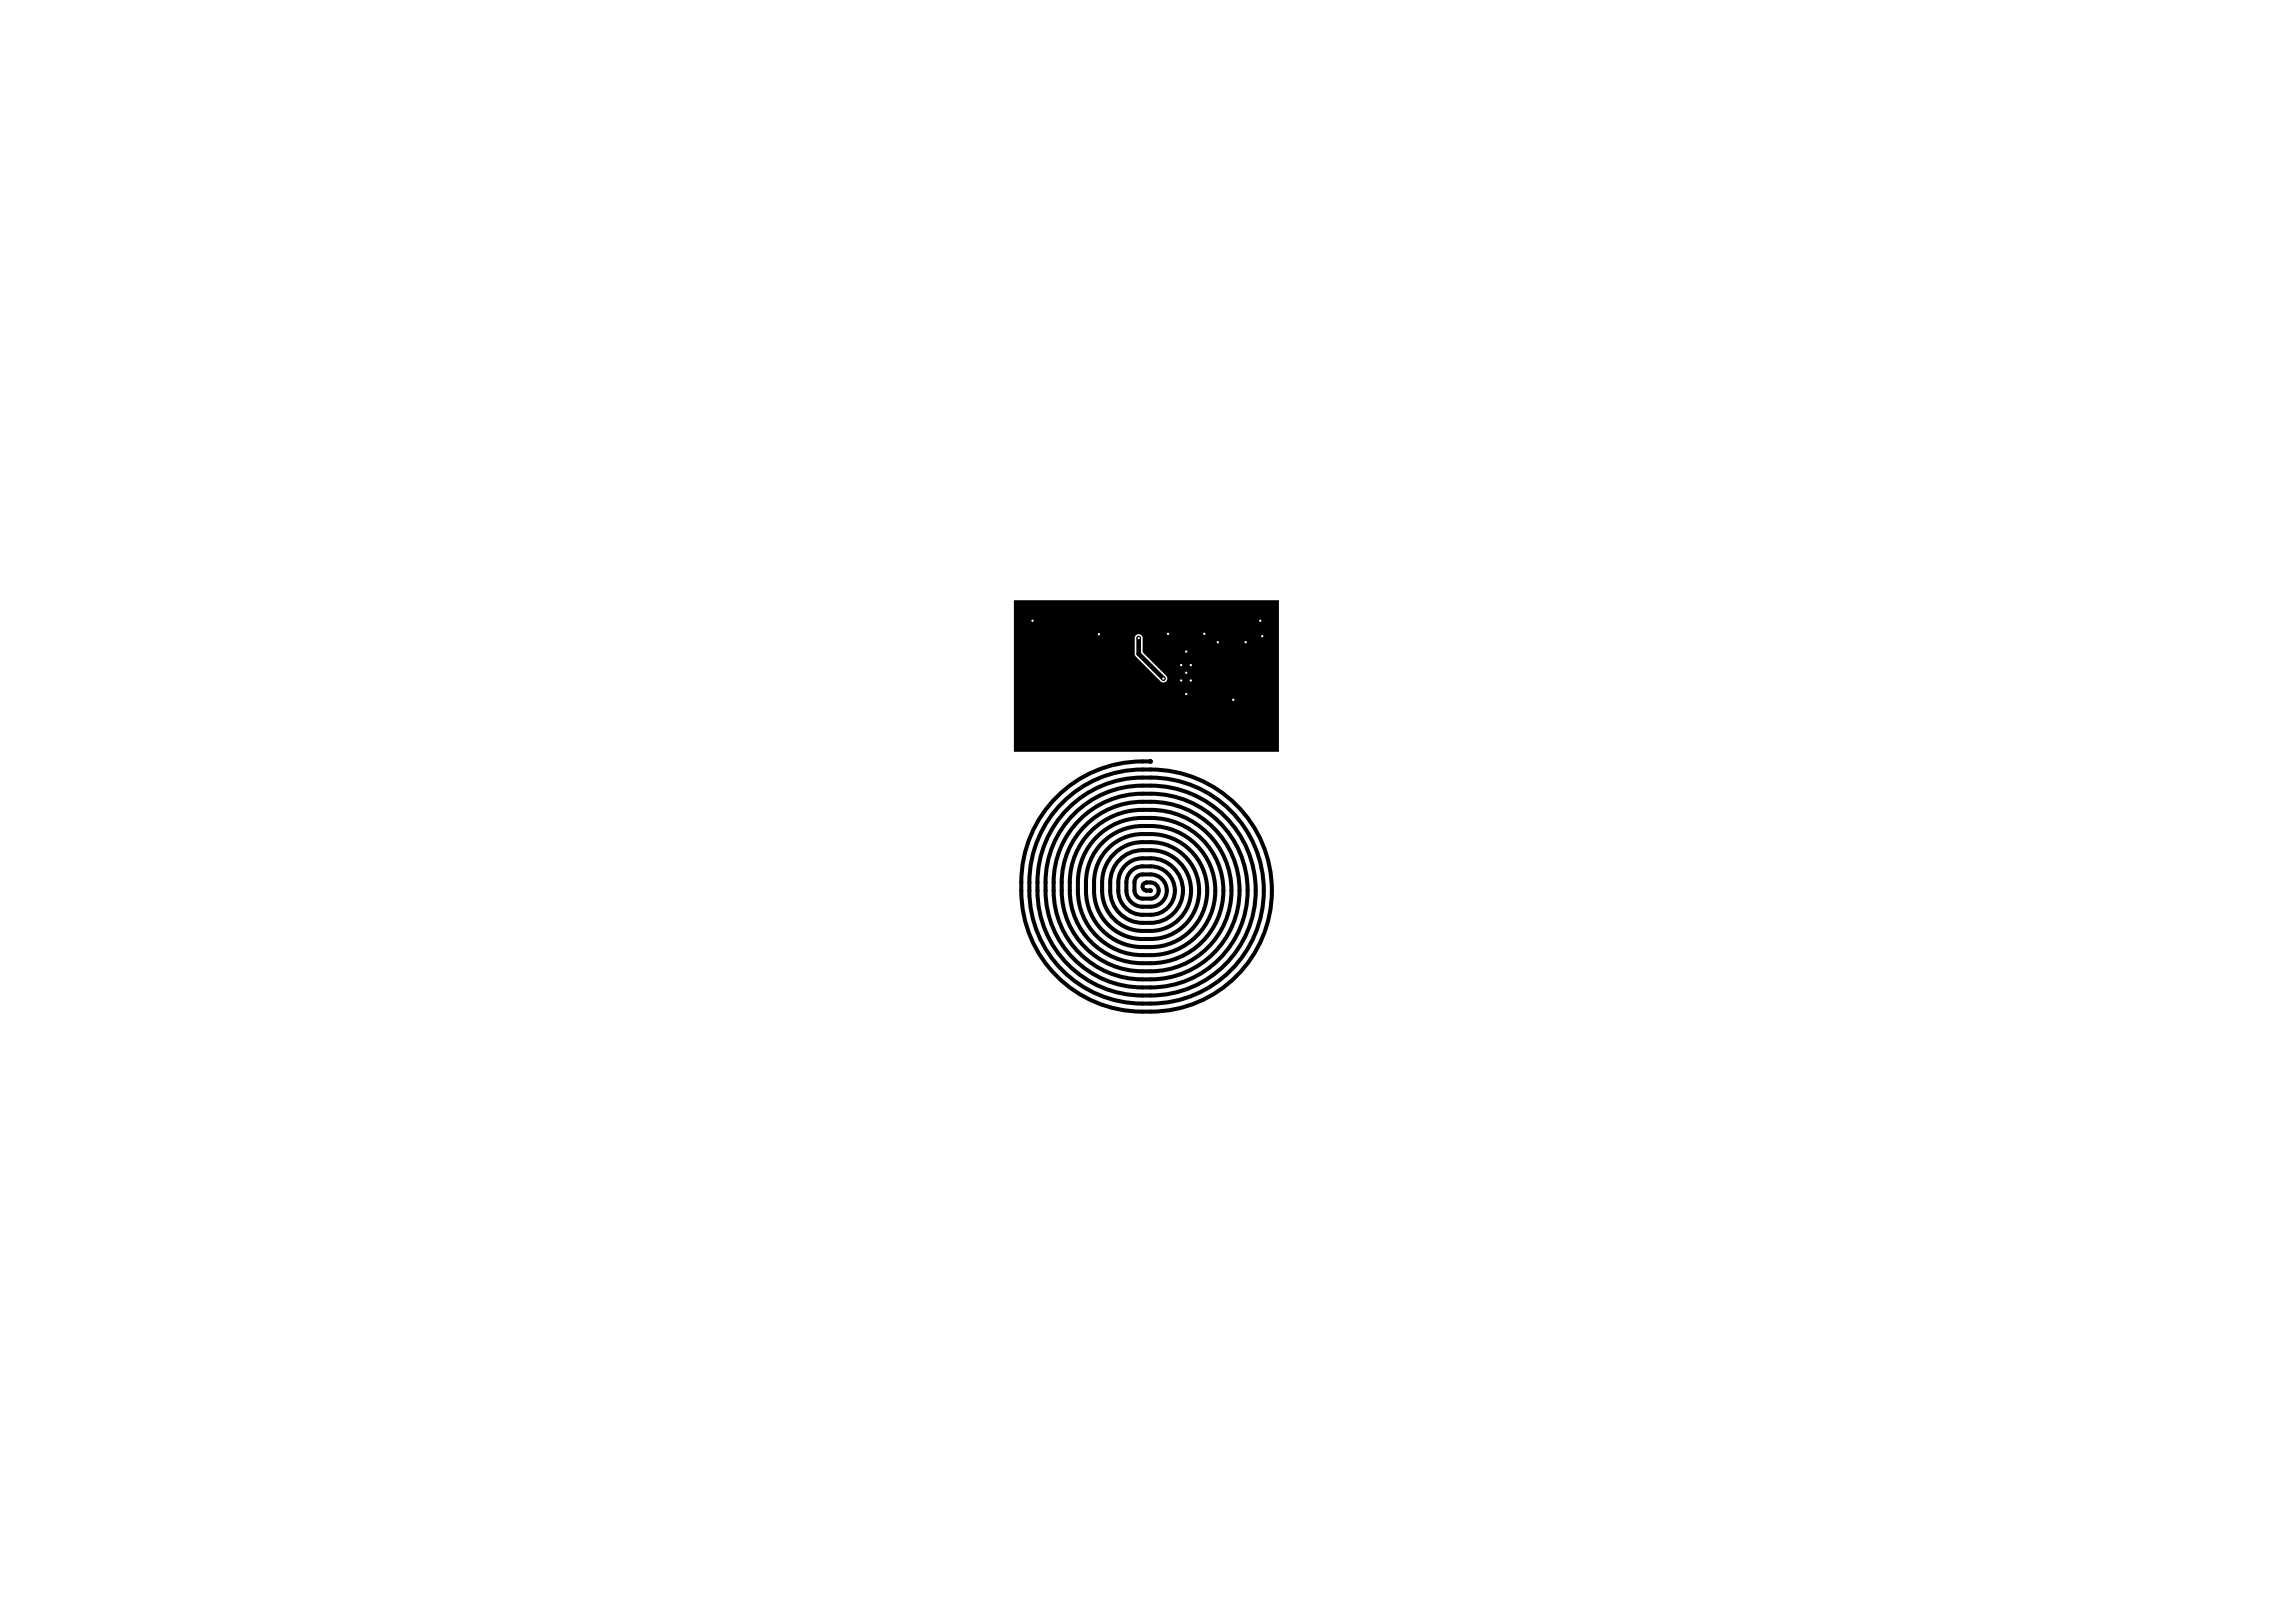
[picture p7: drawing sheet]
<svg xmlns="http://www.w3.org/2000/svg" width="297mm" height="210mm" viewBox="0 0 297 210" stroke-linecap="round" stroke-linejoin="round" font-family="sans-serif">
<g fill="#000">
<path d="M131.2 77.7v19.6h34.3v-19.6zM147 82.2a.51 .51 0 0 1 .5-.1 .51 .51 0 0 1 .3 .5v1.8l3.1 3.1a.51 .51 0 0 1 0 .7 .51 .51 0 0 1-.8 0l-3.3-3.4v-2.2z"/>
<circle cx="159.6" cy="90.6" r=".3"/>
<circle cx="135.3" cy="115.2" r=".26"/>
<circle cx="147.8" cy="104.8" r=".26"/>
</g>
<path d="M148.9 98.5a15.8 15.8 0 0 0-16.8 16.7 15.7 15.7 0 0 0 16.8 15.7 15.7 15.7 0 0 0 15.6-16.2 15.7 15.7 0 0 0-16.7-15.1 14.7 14.7 0 0 0-14.6 15.6 14.7 14.7 0 0 0 15.7 14.7M148.3 114.2a.52 .52 0 0 0-.5 .5 .52 .52 0 0 0 .5 .5M148.3 114.2h.1M148.3 114.2a1.16 1.16 0 0 1 1.6 1.4 1.05 1.05 0 0 1-1 .7l-1.4-.1a1.05 1.05 0 0 1-.7-1v-1.3a1.05 1.05 0 0 1 1-.7 2.65 2.65 0 0 1 2.9 1 2.09 2.09 0 0 1-1.8 3.1 2.65 2.65 0 0 1-2.9-1 3.6 3.6 0 0 1 .3-3.6 2.81 2.81 0 0 1 2.6-.6 3.1 3.1 0 0 1 3.1 3.1 3.1 3.1 0 0 1-3.1 3.2 3.8 3.8 0 0 1-3.3-.9 3.1 3.1 0 0 1-.9-2.3 3.8 3.8 0 0 1 .9-3.2 3.1 3.1 0 0 1 2.2-.9 4.5 4.5 0 0 1 4.7 2 4.2 4.2 0 0 1-3.6 6.3 4.5 4.5 0 0 1-4.7-2 6.1 6.1 0 0 1 0-5.3 4.2 4.2 0 0 1 3.6-2.1 5.5 5.5 0 0 1 5.7 2.8 5.2 5.2 0 0 1-4.6 7.7 5.5 5.5 0 0 1-5.7-2.9 7.4 7.4 0 0 1 0-5.8 5.5 5.5 0 0 1 5.7-2.8 6.3 6.3 0 0 1 6.2 6.2 6.3 6.3 0 0 1-6.2 6.3 6.5 6.5 0 0 1-7.4-7.3 6.3 6.3 0 0 1 6.3-6.3 7.4 7.4 0 0 1 7.2 3.4 7.4 7.4 0 0 1 0 7.9 7.6 7.6 0 0 1-7.2 3.4 7.4 7.4 0 0 1-7.3-8.4 7.4 7.4 0 0 1 8.4-7.3 8.4 8.4 0 0 1 8.3 8.9 8.4 8.4 0 0 1-9.4 7.8 8.5 8.5 0 0 1-8.4-9.4 8.5 8.5 0 0 1 9.5-8.4 9.4 9.4 0 0 1 9.4 10 9.4 9.4 0 0 1-10.5 8.8 9.5 9.5 0 0 1-9.4-10.4 9.5 9.5 0 0 1 10.5-9.4 10.5 10.5 0 0 1 10.4 11 10.5 10.5 0 0 1-11.5 9.9 10.5 10.5 0 0 1-10.4-11.5 10.5 10.5 0 0 1 11.5-10.4 11.5 11.5 0 0 1 11.5 12 11.5 11.5 0 0 1-12.6 10.9 11.6 11.6 0 0 1-11.5-12.5 11.6 11.6 0 0 1 12.6-11.5 12.6 12.6 0 0 1 12.5 13.1 12.6 12.6 0 0 1-13.6 12 12.6 12.6 0 0 1-12.5-13.6 12.6 12.6 0 0 1 13.6-12.5 13.6 13.6 0 0 1 13.5 14.1 13.6 13.6 0 0 1-14.6 13 13.6 13.6 0 0 1-13.6-14.6 13.7 13.7 0 0 1 14.7-13.6 14.6 14.6 0 0 1 14.6 14.6 14.6 14.6 0 0 1-14.6 14.7M148.3 115.2h.1M148.3 115.2h.6M148.9 129.9h.1" fill="none" stroke="#000" stroke-width=".52"/>
<path d="M147.3 82.6v2l3.2 3.2" fill="none" stroke="#000" stroke-width=".6"/>
<circle cx="159.6" cy="90.6" r=".15" fill="#fff"/>
<circle cx="148.8" cy="115.2" r=".3" fill="#000"/>
<circle cx="148.8" cy="115.2" r=".15" fill="#fff"/>
<circle cx="151.1" cy="82" r=".3" fill="#000"/>
<circle cx="151.1" cy="82" r=".15" fill="#fff"/>
<circle cx="155.8" cy="82" r=".3" fill="#000"/>
<circle cx="155.8" cy="82" r=".15" fill="#fff"/>
<circle cx="153.5" cy="84.3" r=".3" fill="#000"/>
<circle cx="153.5" cy="84.3" r=".15" fill="#fff"/>
<circle cx="142.2" cy="82.1" r=".3" fill="#000"/>
<circle cx="142.2" cy="82.1" r=".15" fill="#fff"/>
<circle cx="153.5" cy="89.8" r=".3" fill="#000"/>
<circle cx="153.5" cy="89.8" r=".15" fill="#fff"/>
<circle cx="154.1" cy="88.1" r=".3" fill="#000"/>
<circle cx="154.1" cy="88.1" r=".15" fill="#fff"/>
<circle cx="152.8" cy="88.1" r=".3" fill="#000"/>
<circle cx="152.8" cy="88.1" r=".15" fill="#fff"/>
<circle cx="152.8" cy="86.1" r=".3" fill="#000"/>
<circle cx="152.8" cy="86.1" r=".15" fill="#fff"/>
<circle cx="154.1" cy="86.1" r=".3" fill="#000"/>
<circle cx="154.1" cy="86.1" r=".15" fill="#fff"/>
<circle cx="153.5" cy="87.1" r=".3" fill="#000"/>
<circle cx="153.5" cy="87.1" r=".15" fill="#fff"/>
<circle cx="148.8" cy="98.5" r=".3" fill="#000"/>
<circle cx="148.8" cy="98.5" r=".15" fill="#fff"/>
<circle cx="133.6" cy="80.3" r=".3" fill="#000"/>
<circle cx="133.6" cy="80.3" r=".15" fill="#fff"/>
<circle cx="163" cy="80.3" r=".3" fill="#000"/>
<circle cx="163" cy="80.3" r=".15" fill="#fff"/>
<circle cx="147.3" cy="82.6" r=".3" fill="#000"/>
<circle cx="147.3" cy="82.6" r=".15" fill="#fff"/>
<circle cx="150.5" cy="87.8" r=".3" fill="#000"/>
<circle cx="150.5" cy="87.8" r=".15" fill="#fff"/>
<circle cx="163.3" cy="82.3" r=".3" fill="#000"/>
<circle cx="163.3" cy="82.3" r=".15" fill="#fff"/>
<circle cx="157.6" cy="83.1" r=".3" fill="#000"/>
<circle cx="157.6" cy="83.1" r=".15" fill="#fff"/>
<circle cx="161.2" cy="83.1" r=".3" fill="#000"/>
<circle cx="161.2" cy="83.1" r=".15" fill="#fff"/>
<g fill="#000">
<path d="M148.6 98.4l.1-.1h.3l.1 .1v.3l-.1 .1h-.3l-.1-.1z" fill-rule="evenodd"/>
<path d="M148.6 115.1l.1-.1h.3l.1 .1v.3l-.1 .1h-.3l-.1-.1z" fill-rule="evenodd"/>
</g>
<path d="M148.6 98.3h.1v.1h-.1zM148.6 98.7h.1v.1zM149 98.3l.1 .1h-.1zM149 98.7h.1l-.1 .1zM148.6 115h.1v.1h-.1zM148.6 115.4h.1v.1zM149 115l.1 .1h-.1zM149 115.4h.1l-.1 .1z" fill="#000"/>
</svg>
